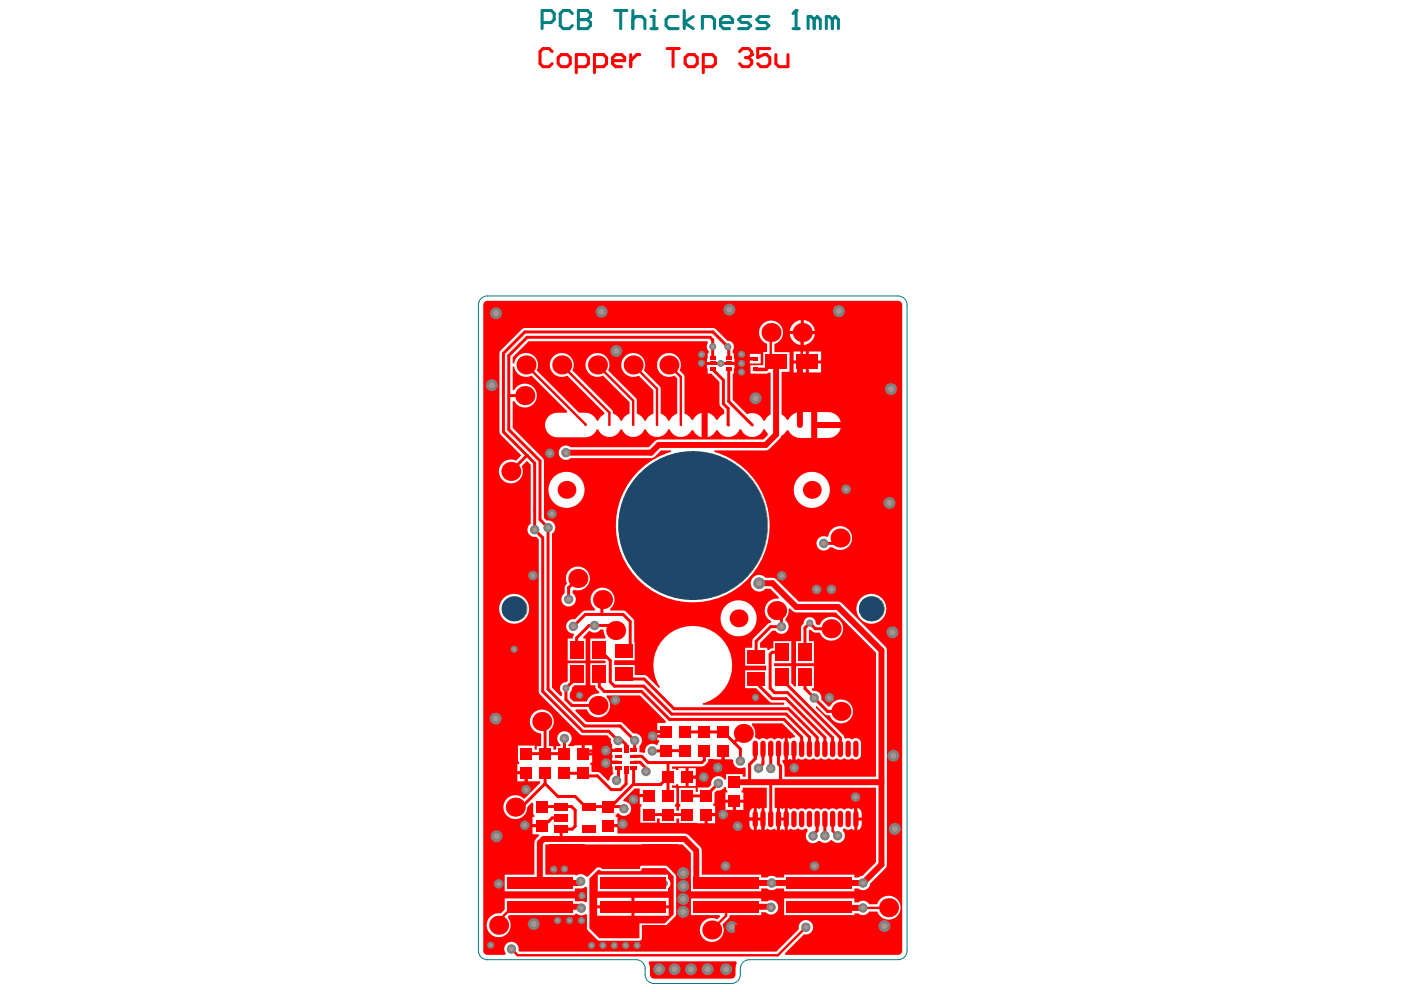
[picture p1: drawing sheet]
<svg xmlns="http://www.w3.org/2000/svg" width="297mm" height="210mm" viewBox="0 0 297 210" stroke-linecap="round" stroke-linejoin="round" font-family="sans-serif">
<path d="M101.2 64.5v136.7M103.1 62.6h86.9M191.9 64.5v136.7M103.1 203.1h31.5M136.5 205v1.2M138.4 208.1h16.3M156.6 205v1.2M158.5 203.1h31.5" fill="none" stroke="#008080" stroke-width=".21"/>
<path d="M114.7 4.8h1.9l.7-.7v-1.2l-.7-.7h-1.9v3.9M121.1 2.9l-.7-.7h-1.2l-.7 .7v2.5l.7 .7h1.2l.7-.7M122.4 2.2v3.9h1.9l.6-.7v-.6l-.6-.7h-1.9" fill="none" stroke="#008080" stroke-width=".64"/>
<circle cx="122.4" cy="4.1" r=".32" fill="#008080"/>
<path d="M122.4 2.2h1.9l.6 .7v.6l-.6 .6h-1.9M130 2.2h2.6M131.3 2.2v3.9M133.9 2.2v3.9M133.9 4.1l.6-.6h1.3l.6 .6v2M137.7 3.5h.7v2.6M137.7 6.1h1.3" fill="none" stroke="#008080" stroke-width=".64"/>
<circle cx="138.4" cy="2.2" r=".32" fill="#008080"/>
<path d="M143.5 3.5h-1.9l-.7 .6v1.3l.7 .7h1.9M144.8 2.2v3.9M146.7 3.5l-1.9 1.3 1.9 1.3M148.6 6.1v-2.6h1.9l.7 .6v2M152.4 4.8h2.6v-.7l-.6-.6h-1.3l-.7 .6v1.3l.7 .7h1.3M158.8 3.5h-1.9l-.6 .6 .6 .7h1.3l.6 .6-.6 .7h-1.9M162.7 3.5h-2l-.6 .6 .6 .7h1.3l.7 .6-.7 .7h-1.9M167.8 6.1h1.3M168.4 2.2v3.9" fill="none" stroke="#008080" stroke-width=".64"/>
<circle cx="168.4" cy="2.2" r=".32" fill="#008080"/>
<path d="M168.4 2.2l-.6 .7M172.3 4.1l-.7-.6h-.6v2.6M172.3 4.1v2M172.3 4.1l.6-.6 .6 .6v2M176.1 4.1l-.6-.6h-.7v2.6M176.1 4.1v2M176.1 4.1l.6-.6 .7 .6v2" fill="none" stroke="#008080" stroke-width=".64"/>
<path d="M103.1 62.6a1.89 1.89 0 0 0-1.9 1.9M190 62.6a1.89 1.89 0 0 1 1.9 1.9M101.2 201.2a1.89 1.89 0 0 0 1.9 1.9M134.6 203.1a1.89 1.89 0 0 1 1.9 1.9M136.5 206.2a1.89 1.89 0 0 0 1.9 1.9M156.6 206.2a1.89 1.89 0 0 1-1.9 1.9M158.5 203.1a1.89 1.89 0 0 0-1.9 1.9M191.9 201.2a1.89 1.89 0 0 1-1.9 1.9" fill="none" stroke="#008080" stroke-width=".21"/>
<g fill="#f00">
<path d="M137.4 203.4h18.3l.2 .3-.3 1.3v1.2a.86 .86 0 0 1-.9 .9h-16.3a.85 .85 0 0 1-.9-.9v-1.2l-.3-1.3z"/>
<path d="M121.8 150.1h2.4a2.53 2.53 0 0 0 3.7 1.3 2.53 2.53 0 0 0 .4-3.9l.1-.4h7l5.5 5.6-.1 .3h-1.7v1.5h1.9v.6h-1.9v1.5h.3v.5h-.2v.4l-.3 .2a1.49 1.49 0 0 0-1.7-.1 1.49 1.49 0 0 0-.7 1.5l-.3 .2-.9-.1v-1.3a1.54 1.54 0 0 0 .4-1.8 1.54 1.54 0 0 0-1.7-.9l-2.5-2.4h-7.4l-2.4-2.4z"/>
<path d="M126.5 184.1h.4l.5 .2h7.9l.4-.1 .1-.5h5l1.7 1.8v8l-1.9 1.9h-5.3v3.1h-8.5l-2.1-2v-10.6zM126.5 185.1v3.5h14.8v-.6a1.23 1.23 0 0 0 0-2.1v-.8zM134.2 190v1.6h7.3v-1.6zM126.3 190v1.6h7.3v-1.6zM134.2 192.2v1.6h7.3v-1.6zM126.3 192.2v1.6h7.3v-1.6z"/>
<path d="M166.8 128.9l.3-.2 .9 .8 .5 .1h8.3l8.5 8.5v26.3h-19.3v-2.3l-.5-.8v-.4l.5-.1v-4.7l-.6 .4a1.19 1.19 0 0 0-1.6 0 1.21 1.21 0 0 0-1.6 0 1.21 1.21 0 0 0-1.6 0l-.7-.3-.2-.3a2.5 2.5 0 0 0-.7-2.5l.1-.3h6.4l2.7 2.7-.1 .3h-.6l-.3 .3-.5-.3v4.7l.5-.2 .5 .2v-2.3h.6v2.3l.6-.3a1.19 1.19 0 0 0 1.6-.1 1.21 1.21 0 0 0 1.6 0 1.21 1.21 0 0 0 1.7 0 1.21 1.21 0 0 0 1.6 0 1.21 1.21 0 0 0 1.6 0 1.21 1.21 0 0 0 1.7 0 1.21 1.21 0 0 0 1.6 0 1.09 1.09 0 0 0 1.2 .3 1.09 1.09 0 0 0 .7-1v-2.4a1.15 1.15 0 0 0-.8-1.1 1.15 1.15 0 0 0-1.2 .3 1.05 1.05 0 0 0-1.2-.2l-.4-.2-.2-.6-5.8-5.7 .1-.4 1.8 1.7 .3 .2 .7 .1a2.53 2.53 0 0 0 3.9 1.2 2.53 2.53 0 0 0 .2-4 2.53 2.53 0 0 0-4 .9h-.3l-1.6-1.5a1.48 1.48 0 0 0-1.7-1.8l-.3-.3 .1-.3h.4v-4.6h-3.8v4.2l-.3 .1-.7-.7v-3.6h-3.6v-.7h3.6v-4.6h-3.8v1.5h-.5l-.5 .4-.3-.2v-.3h-1.5v-1.1l2.6-2.6h.7a1.52 1.52 0 0 0 2.3 .3 1.52 1.52 0 0 0-.2-2.4v-.4a2.38 2.38 0 0 0 .6-2zM170.4 130.9l-.3 .5a1.23 1.23 0 0 1-.6 1.1v3.2h-1.1v4.6h3.8v-4.6h-1.1v-2.3l.4-.1 .7 .5 1.3 .1a2.53 2.53 0 0 0 3.9 1.2 2.53 2.53 0 0 0 0-4.1 2.53 2.53 0 0 0-3.9 1.2h-.6l-.3-.3a1.27 1.27 0 0 0-.8-1.2 1.27 1.27 0 0 0-1.4 .2z"/>
<path d="M131.8 169.3l2.5-2.5h1v1.2h1.9v.7h-1.9v1.5h.4v.5h-.2v3.4h3.5v-.9h.6v.9h3.5v-.9h.6v.9l5.4 .1v-1.8h.3v-.4h1.9v-1.5h-.4v-.5h.3v-2.2l.5-.6a1.41 1.41 0 0 0 1.6-.7l.3 .1v.6h.3v.5h-.4v1.5h3.8v-1.5h-.4v-.5h.2v-.5h5.1v4.2h-.5v4.8l.6-.4a1.06 1.06 0 0 0 1.5 0l.6 .4v-4.8h-.5v-4.2h21.4v15.8l-2.8 2.8-.9 .4h-.8v-.6h-14.9v.6h-1.7a1.47 1.47 0 0 0-1.9 0h-1.3v-.6h-12.5l-.1-5.6-2.7-2.8-.8-.3h-14.3v-1.4h-1.9v-.6h1.9v-1.5h-.4v-.5h.3v-.3l.3-.1a1.53 1.53 0 0 0 2.6-.2 1.53 1.53 0 0 0-1.4-2.2zM155.7 169.9v1.5h1.6v-1.5zM153.5 169.9v1.5h1.6v-1.5zM181.4 170.9v2.1h.9a1.56 1.56 0 0 0-.9-2.1zM158.9 171.2l-.3 .4v1.4h.9v-2.1zM149.7 172.7v1.5h1.6v-1.5zM181.4 173.6v2.1a1.17 1.17 0 0 0 .9-1.2v-.9zM165 170.9v4.8l.5-.3 .5 .3v-4.8l-.5 .3zM160.1 170.9v4.8l.5-.3 .5 .3v-4.8l-.5 .3zM158.6 173.6a1.56 1.56 0 0 0 .9 2.1v-2.1zM166.7 170.9v4.8l.5-.4a1.19 1.19 0 0 0 1.6 0 1.21 1.21 0 0 0 1.7 0l.3 .2 .1 .3a1.53 1.53 0 0 0 .1 2.2 1.53 1.53 0 0 0 2.1-.1l.4 .1a1.49 1.49 0 0 0 2.2-.2h.3a1.53 1.53 0 0 0 2.3 .2 1.53 1.53 0 0 0 0-2.3l.3-.4a1.38 1.38 0 0 0 1.6 .1l.6 .3v-4.8l-.6 .4a1.19 1.19 0 0 0-1.6 0 1.21 1.21 0 0 0-1.7 0 1.21 1.21 0 0 0-1.6 0 1.21 1.21 0 0 0-1.6 0 1.21 1.21 0 0 0-1.7 0 1.21 1.21 0 0 0-1.6 0 1.21 1.21 0 0 0-1.7 0 1.07 1.07 0 0 0-1.5 0z"/>
<path d="M142.2 162.2h6.3a1.64 1.64 0 0 0 1.4-1.6l2.8 .1v-1.9h.6v1.9h1.5l.3 .1a1.49 1.49 0 0 0 .7 1.5 1.49 1.49 0 0 0 1.6 0l.4 .2v1.9h-.7v-.6h-3.5v1.1l-.3 .1a1.51 1.51 0 0 0-1.9-.7 1.51 1.51 0 0 0-.9 1.8l-.6 .5h-2.3v1h-.4v-.9h-3.5v3.4h.2v.6h-.2v.8h-.6v-.8h-.3v-.6h.3v-3.4h-.9v-.5h.8v-.3h.5v.4h1.5v-3.8h-1.5v.4h-.5v-.2h-.8zM145.7 162.5v1.6h1.5v-1.6zM145.7 164.8v1.5h1.5v-1.5z"/>
<path d="M102.5 63.9l.6-.3h86.9a.85 .85 0 0 1 .9 .9v136.7a.85 .85 0 0 1-.9 .8h-23.8l-.2-.3 4.1-4a1.53 1.53 0 0 0 1.9-1.4 1.53 1.53 0 0 0-1.6-1.6 1.53 1.53 0 0 0-1.4 1.9l-4.7 4.8h-54.4l-.2-.3a1.52 1.52 0 0 0-1.8-1.8 1.52 1.52 0 0 0-.9 2.4l-.2 .3h-3.7a.85 .85 0 0 1-.9-.8v-136.7zM170.1 67.7v2.3h2.3a2.57 2.57 0 0 0-2.3-2.3zM167.8 68.5l-.4 .5-.3 1h2.3v-2.3l-1 .3zM167.1 70.7a2.57 2.57 0 0 0 2.3 2.3v-2.3zM170.1 70.7v2.3a2.57 2.57 0 0 0 2.3-2.3zM171.1 74.4v1.9h2.6v-1.9zM167.9 74.4v1.9h2.6v-1.9zM158.6 74.9v2h2.3v-2zM171.1 76.9v1.9h2.6v-1.9zM167.9 76.9v1.9h2.6v-1.9zM105.9 74.2l-.2 .6v16.6l.2 .6 4.4 4.4-1.1 1.1-.5-.2a2.53 2.53 0 0 0-3.2 2.4 2.53 2.53 0 0 0 3.1 2.5 2.53 2.53 0 0 0 1.8-3.5l1.1-1.2 .8 .8v12.5a1.5 1.5 0 0 0-.6 1.9 1.5 1.5 0 0 0 1.7 .9l.6 .5v32.5l8.9 8.9 5.6 .1 .8 .8v.9l.3 .3-.1 .9h1.4v.6h-1.4v.7h.1l-.1 1.2h1.4v.6h-1.4l.1 1.8 .2 .3-.5 .3-.3 .5-.1 .6-.3 .1-1.9-1.8h-1.6v-1.5h-.2v-.5h.4v-1.6h-1.9v-.3h-.3v-1.8h-1.6v.2h-1.2v-.4a1.52 1.52 0 0 0 .3-2.3 1.52 1.52 0 0 0-2.3 0 1.52 1.52 0 0 0 .3 2.3v.4h-.9v.7h-.6v-.7h-.9v-3.2l.2-.2a2.53 2.53 0 0 0-.4-4 2.53 2.53 0 0 0-3.8 1.4 2.53 2.53 0 0 0 2.3 3.3v2.7h-.9v.7h-.5v-.8h-3.5v3.4h.2v.5h-.3v1.5h1.9v.3h.3v1.8h2.5l.1 .3-3.5 3.4a2.54 2.54 0 0 0-4 .5 2.54 2.54 0 0 0 1.6 3.7 2.54 2.54 0 0 0 3.2-2.4l.9-1 .3 .1v2.5h.3v.5h-.4v1.5h1.9v.6h-1.9v1.5h1.2l.2 .3-.7 .7-.3 .8v6.8h-6.3v3.5h14.8v-.6h.9a1.59 1.59 0 0 0 1.4-.4l.3 .2v3l-.3 .1-.9-.3-1.4 .1v-.6h-14.8v2.4l-.9 .8-.4-.1a2.54 2.54 0 0 0-2.5 3.2 2.54 2.54 0 0 0 3.7 1.6 2.54 2.54 0 0 0 .7-3.9l.4-.5h13.8v-.2l.4-.1 .4 .3 .6 .1 .9-.3 .3 .2v3l2.4 2.4 8.7 .1 .4-.2 .1-.4v-2.6h5l2.2-2.2v-8.4l-2-2.1h-5.2l-.4 .1-.2 .5h-7.8l-.9-.3-.3 .2-1.8 1.8-.5-.1a1.48 1.48 0 0 0-1.9-.1l-.4-.2h-6.2v-6.3l.1-.1h28.9l1.8 1.8v8.1h14.8v-.6h1.3a1.47 1.47 0 0 0 1.9 0h1.7v.6h14.9v-.6h.8l.4 .3a1.52 1.52 0 0 0 2.1-1.3l3.2-3.2 .3-.9v-45.7l-9.9-9.8-8.7-.1-4.7-4.7-.9-.3h-1.5a1.77 1.77 0 0 0-2.5-.2 1.77 1.77 0 0 0 0 2.6 1.77 1.77 0 0 0 2.5-.1h1.1l1.8 1.8-.2 .3h-.3a2.53 2.53 0 0 0-2.4 1.9 2.53 2.53 0 0 0 1.3 2.8l-.1 .4-.6 .2-3.1 3.1-.3 .6v1.4h-1.5v3.7h4.5v1h-4.5v3.8h2.4l3 3 2.8 .1 .2 .1-.2 .3h-17.1v-.3l.4-.1a8.3 8.3 0 0 0 5.1-11.2 8.3 8.3 0 0 0-11.6-4.1 8.3 8.3 0 0 0-3 12l-.2 .2-2.8-2.7-2.3-.1v-2.1h-4.3v-1h4.3l-.1-8.2-.3-.6-1.7-1.7h-3.1l-.1-.3a2.53 2.53 0 0 0 .3-3.7 2.53 2.53 0 0 0-3.7 0 2.53 2.53 0 0 0 .3 3.7l-.1 .3h-2.3l-1.9 1.9-.3-.1a1.54 1.54 0 0 0-1.5 1.5 1.54 1.54 0 0 0 1.5 1.6l.2 .3-.3 .7h-1.1v4.7h3.8v-4.7h-.4l-.2-.3 1.4-1.3 .5 .3a1.47 1.47 0 0 0 1.8-.6h.5l.2 .2 .1 .7 .4 .7-.2 .3h-3.1v4.7h3l.3 .2-.2 .3h-3.1v4.7h1.1v.6l.8 .9-.1 .3-.2-.1a2.5 2.5 0 0 0-2.3 1.7h-2.9l-.7-.7v-1.1l.3-.5 .1-.6 .5-.5h2.4v-4.7h-3.8v3.8l-.4 .2a1.27 1.27 0 0 0-1.2 .9 1.27 1.27 0 0 0 .4 1.4v.6l-.3 .1-1.8-1.8v-32.6a1.5 1.5 0 0 0 .6-1.8 1.5 1.5 0 0 0-1.7-.9l-.6-.6-.1-12.4-6.5-6.6v-5.7l.3 .1a2.54 2.54 0 0 0 3.9 .6 2.54 2.54 0 0 0-.1-3.9 2.54 2.54 0 0 0-3.8 .8h-.3v-4.9l.3-.1v.4a2.53 2.53 0 0 0 3.6 1.6l7.6 7.5-.1 .3a4.2 4.2 0 0 0-3.8 .8 2.6 2.6 0 0 0-.6 2.8 2.6 2.6 0 0 0 2.4 1.6l6.6-.1a2.5 2.5 0 0 0 1.7-1.5h.4l.1 .3a2.52 2.52 0 0 0 2.4 1.3 2.52 2.52 0 0 0 2.2-1.6h.3l.2 .3a2.52 2.52 0 0 0 2.3 1.3 2.52 2.52 0 0 0 2.2-1.6h.4l.1 .3a2.52 2.52 0 0 0 2.4 1.3 2.52 2.52 0 0 0 2.1-1.6h.4l.1 .3a2.53 2.53 0 0 0 4.5-.2h.4l.1 .3a2.62 2.62 0 0 0 1.6 1.2v-5.2a2.55 2.55 0 0 0-1.7 1.5h-.4l-.5-.7-1-.6v-7.8l-.2-.5-.8-.8 .2-.5a2.54 2.54 0 0 0-2.4-3.2 2.54 2.54 0 0 0-2.5 3.1 2.54 2.54 0 0 0 3.6 1.7l.6 .6v7.4a2.37 2.37 0 0 0-1.6 1.5h-.4l-.5-.9-1-.6-.1-5.5-3.5-3.6 .2-.5a2.54 2.54 0 0 0-2.4-3.2 2.54 2.54 0 0 0-2.5 3.1 2.54 2.54 0 0 0 3.6 1.7l3.1 3.1v4.9a2.37 2.37 0 0 0-1.5 1.5h-.4l-.5-.9-1.1-.6v-2.7l-.2-.6-5.8-5.8 .2-.5a2.54 2.54 0 0 0-2.4-3.2 2.54 2.54 0 0 0-2.6 3.1 2.54 2.54 0 0 0 3.7 1.7l5.6 5.6v2.4a2.37 2.37 0 0 0-1.6 1.5h-.3l-.6-.9-1-.6-.2-.8-8.4-8.3 .2-.5a2.54 2.54 0 0 0-2.4-3.2 2.54 2.54 0 0 0-2.5 3.1 2.54 2.54 0 0 0 3.6 1.7l7.9 7.8-.1 .4a2.28 2.28 0 0 0-1.2 1.3h-.4l-.1-.4a2.61 2.61 0 0 0-2.3-1.3h-1.3l-9-8.9a2.53 2.53 0 0 0-1.4-3.6 2.53 2.53 0 0 0-3.3 2.1h-.3v-1.3l3.4-3.4h37.8l.1 .3-.2 .3a1.24 1.24 0 0 0 .3 1.5v.5h-.2l-.1 1.8h1.2v.6h-1.2l.1 1.8h.8l1.7 1.8v4.6l.3 .6 .7 .8v.8a2.29 2.29 0 0 0-1.4 1.2h-.3l-.1-.2a2.62 2.62 0 0 0-1.7-1.3v5.2a2.55 2.55 0 0 0 1.8-1.5h.3l.1 .2a2.52 2.52 0 0 0 2.4 1.3 2.52 2.52 0 0 0 2.2-1.6h.3l.2 .3a2.52 2.52 0 0 0 2.3 1.3 2.52 2.52 0 0 0 2.2-1.6h.3l.6 .8v.4l-.9 .9h-22.1l-.8 .3-1.3 1.3h-16.6l-.4-.2a1.53 1.53 0 0 0-2.1 1.6 1.53 1.53 0 0 0 2.5 .9h17l.9-.3 1.3-1.3h2l.1 .3a16.2 16.2 0 0 0-8.7 25 16.2 16.2 0 0 0 26.5 0 16.2 16.2 0 0 0-8.7-25l.1-.3 11.2-.1 2.6-2.4 .3-.6 .7-.5 .5-.7h.3a2.64 2.64 0 0 0 2.5 1.7h2.3v-5.5h-2.3a2.68 2.68 0 0 0-2.5 1.6h-.3l-.5-.7-.6-.4v-9h1.6v-4.2h-3.2v-1.7a2.53 2.53 0 0 0 1.4-3.9 2.53 2.53 0 0 0-4.1-.1 2.53 2.53 0 0 0 1.2 3.9v1.8h-.8v2.8h-2.7v1.7l3.3 .1 .6-.3 .3 .1v8.8l-.6 .4-.6 .9h-.3a2.48 2.48 0 0 0-3.4-1.3l-3.1-3.1v-5.6h.3l.1-1.8h-1.2v-.6h1.2l-.1-1.8h-.3v-.7a1.25 1.25 0 0 0 .1-1.3 1.25 1.25 0 0 0-1.2-.7l-2.5-2.5-.6-.2h-39.8l-.6 .2zM172.9 87.2v2.1h5a2.72 2.72 0 0 0-2.7-2.1zM172.9 90.6v2.1h2.3a2.72 2.72 0 0 0 2.7-2.1zM167.9 103.7a3.8 3.8 0 0 0 7.7 0 3.8 3.8 0 0 0-7.7 0zM116 103.7a3.9 3.9 0 0 0 7.7 0 3.9 3.9 0 0 0-7.7 0zM173.2 113.9a1.53 1.53 0 0 0 .1 2.3 1.53 1.53 0 0 0 2.2-.4h.7a2.53 2.53 0 0 0 3.8-.8 2.53 2.53 0 0 0-1.5-3.6 2.53 2.53 0 0 0-3.3 2.1l-.2 .1a1.48 1.48 0 0 0-1.8 .3zM120.5 120.6a2.49 2.49 0 0 0-.5 2.9l-.5 .5v1.5a1.52 1.52 0 0 0-.4 2.3 1.52 1.52 0 0 0 2.3 0 1.52 1.52 0 0 0-.3-2.3v-.5l.4-.2a2.54 2.54 0 0 0 3.2-3 2.54 2.54 0 0 0-4.2-1.2zM181.2 128.8a3.2 3.2 0 0 0 6.3 0 3.2 3.2 0 0 0-6.3 0zM105.6 128.8a3.2 3.2 0 0 0 6.3 0 3.2 3.2 0 0 0-6.3 0zM152.4 130.8a3.8 3.8 0 0 0 7.7 0 3.8 3.8 0 0 0-7.7 0zM123.7 157.7v1.5h1.6v-1.5zM109.5 163.8v1.5h1.5v-1.5zM165.9 190.1v3.5h14.9v-.3h.8a1.48 1.48 0 0 0 2.3-.4h1.7a2.53 2.53 0 0 0 3.9 1.2 2.53 2.53 0 0 0-.1-4.1 2.53 2.53 0 0 0-3.8 1.3h-1.7a1.47 1.47 0 0 0-2.3-.3h-.8v-.9zM146.2 190.1v3.5h6l.2 .3-.7 .6a2.53 2.53 0 0 0-3.6 1.9 2.53 2.53 0 0 0 2.9 2.9 2.53 2.53 0 0 0 1.8-3.7l1.4-1.3 .2-.7h6.6v-.6h1a1.53 1.53 0 0 0 2.1 .2 1.53 1.53 0 0 0 .3-2.1 1.53 1.53 0 0 0-2.1-.4h-1.3v-.6z"/>
</g>
<path d="M105.5 194.8v1M108.2 200.8l1.3 1.3" fill="none" stroke="#f00" stroke-width=".5"/>
<path d="M111.4 96.4l1.7 1.6M113.1 112.1l1.7 1.7M111 174.6l3.6 .1M111.4 163.5l-.1 3.6M114.5 174.6l-.1 .1M118.7 173.1h-1.9l-.8 .8" fill="none" stroke="#f00" stroke-width=".63"/>
<g fill="#f00">
<circle cx="118.7" cy="170.7" r=".31"/>
<circle cx="119.4" cy="156.3" r=".31"/>
</g>
<path d="M164.2 76.6v15.3l-2.2 2.2h-22.6l-1.7 1.7h-18M169.6 76.7l-.4 .3v12.9M160.6 123.4h2.8l5.1 5h8.8l9.2 9.2v45.3l-3.9 3.9h-34.5l-.8-.8v-5.5M147.3 180l-2.4-2.5h-29.9l-.8 .8v8.5h8.3l.4-.3M155.4 165.5h31.1M114.2 191.9h8.8M153.6 191.9h9.5M173.3 191.9l.3 .2h9" fill="none" stroke="#f00" stroke-width="1.3"/>
<g fill="none" stroke="#f00" stroke-width=".63">
<path d="M150.8 75.6v-3.7l-.6-.5h-38.7l-3.9 3.8v15.7l6.7 6.6v12.4l1.7 1.7v34.2l7.7 7.8h7.5l3.1 3.1v1.8M150.8 78.2l2.2 2.2v5l1.1 1v3.5M150.8 76.9h3.4M154.2 75.6v-2l-3.4-3.4h-39.8l-4.5 4.6v16.6l5 5M154.2 78.2v6.8l5 4.9M107.7 83.7h3.3M111.4 96.4l-3.3 3.4M113.1 98v14.1M114.8 113.8v32.5l8.5 8.4h5.5l2 2h.8l.9 .9v.9M177.7 113.8l-1.1 1.2h-2.3M121.3 132.5l2.5-2.5h8l1.5 1.5v4.9l-1.4 1.4M122.3 122.4l-2 2v2.4"/>
<path d="M126.8 137.4l2.3 2.4v4.5l.9 .9h6.2l5.9 5.9h24.2l4.9 4.9v2.5M127.5 126.9l-.2 .1v3M130.2 133.4l-1-1.1h-4.6l-2.6 2.7v2.4M164.3 129.2l1 1v2.4h-2.2l-3.1 3.1v3.3M165.5 138h-2.1l-.5 .4v7.2l1 1h2.7l9.6 9.5v2.4M175.8 133h-3.3l-1.2-1.2-1 1v5.2M111.4 159.5h7.9M114.6 152.7l.7 .7v6.2M119.4 156.3v3.3M121.4 143.3l.6-.6v.7l-2.3 2.2v2.4l1.3 1.3h5.5M126.8 142.7v2.5l1.1 1.1h7.8l6 5.9h24.2l3.7 3.8v2.5M130.9 158.8h-2.7"/>
<path d="M131.9 142.6h.9l1 1.1h2.5l6.3 6.3h24.2l6.1 6v2.5M137.4 158.8l3.5 .1M138.1 155.8h1.9M141 158.8l3.9 .1M144.9 154.9l8.1-.1 3.6 3.7v2.5M149 158.9v2l-.5 .5h-11.4l-1.3-1.4h-1.7M153 158.8v2.5l-1.2 1.1M157.3 155.2l-1.9 2M159.6 144.1l3.8 3.7h2.9l8.2 8.3v2.4M161.4 158.5v3.1l-.9 .9M163.1 158.5v4.1M165.5 143.3v.6l12.3 12.2v2.4"/>
<path d="M166.3 158.5v3.7l.3 .2h1.4v-3.9M170.3 143.3v2.4l4.8 4.8h2.8M114.6 170.7h6.3l.8 .7v3.4l-.6 .6h-2.4v2.3M115.3 165.8l2.7 2.7h3.7l2.1 2.2h7.8l.4 .4M115.3 165.8l-5 5h-1.3M115.3 163.6v2.2M116 173.9h-.6l-.8 .8M119.4 163.6h3.9M128.7 174.7h2.7M130.9 161.3h-2.5l-.2 .2M130.9 162.5v2.2l-.5 .4M132.5 162.8v3.1l-1.2 1.2h-2l-2.9-2.9h-2.4l-.6-.6"/>
<path d="M134.1 162.5v3.4l-4.8 4.8M134.1 161.3h1.3l1.3 1.2v.7M137.2 168.3h-2.9l-.3 .3v.6M137.2 172.4h8.2M141.3 161.4v7M141.3 164.4l-1.5 1.6h-5.7M145.4 164.4h3.8M145.4 168.4h3.9M149.3 168.2l.1 .1M149.4 168.3h.1M149.4 172.4h3.6M152 165.8l-2.6 2.5"/>
<path d="M155.4 169.5v4.6l.7 .7 1.5-1.5h3.8v2.6l.8 .7h1.7l.8-.8v-2.5h1.6M163.1 165.6v7.7M181 168.7l.1 4.6"/>
</g>
<g fill="none" stroke="#f00" stroke-width=".5">
<path d="M111.3 77.2l12.6 12.7M118.8 77.2l10.1 10.1v2.6M126.4 77.2l7.6 7.6v5.1M134 77.2l5 5.1v7.6M141.5 77.2l2.5 2.5v10.2M163.1 70.4v5.1l1.1 1.1M169.7 70.4l-.1 .1v6.2M128.2 158.8h-4.1l-.7 .7M176.2 173.3v2.5l1 1M114.2 191.9h-5.7l-3 2.9M140.6 187h-8.1l-.5-.5-.6 .6M153.6 191.9v1.9l-3 3"/>
<path d="M170.5 196.2l-5.9 5.9h-55.1M182.6 192.1h5.4"/>
</g>
<path d="M159.8 158.5v2l-1.2 1.2v3.8M164.7 158.5v3.2l.4 .4v3.4M172.9 173.3v2.5l-.9 .8v.3M174.5 173.3v3.5M129.7 191.2l.7 .7h3.5M136.3 191.1l-.8 .8" fill="none" stroke="#f00" stroke-width=".64"/>
<path d="M158 75.9h1.8M162.6 76.7v.9l-.5 .6h-2.3M164.3 76.6l-.7 .6" fill="none" stroke="#f00" stroke-width=".76"/>
<path d="M127.4 179.5h7.9v4.3h-7.9z" fill-rule="evenodd" fill="#f00"/>
<path d="M116.8 10.9l-.6-.6h-1.3l-.6 .6v2.6l.6 .6h1.3l.6-.6M118.7 11.6h1.3l.6 .6v1.3l-.6 .6h-1.3l-.6-.6v-1.3zM121.9 14.1h1.9l.7-.6v-1.3l-.7-.6h-1.9v3.8M125.8 14.1h1.9l.6-.6v-1.3l-.6-.6h-1.9v3.8M129.6 12.8h2.6v-.6l-.7-.6h-1.3l-.6 .6v1.3l.6 .6h1.3M133.4 11.6v2.5M135.4 11.6h-.7l-1.3 1.2M141.1 10.3h2.6M142.4 10.3v3.8M145 12.2l.6-.6h1.3l.6 .6v1.3l-.6 .6h-1.3l-.6-.6zM148.8 14.1h1.9l.7-.6v-1.3l-.7-.6h-1.9v3.8M156.5 10.9l.6-.6h1.3l.6 .6v.7" fill="none" stroke="#f00" stroke-width=".64"/>
<circle cx="159" cy="11.6" r=".32" fill="#f00"/>
<path d="M157.7 12.2h.7M158.4 12.2l.6 .6v.7l-.6 .6h-1.3l-.6-.6M159 11.6l-.6 .6M162.9 10.3h-2.6v1.9l1.3-.6h.6l.7 .6v1.3l-.7 .6h-1.3l-.6-.6M164.1 11.6v1.9l.7 .6h1.9v-2.5" fill="none" stroke="#f00" stroke-width=".64"/>
<circle cx="117.1" cy="183.9" r=".76" fill="#808080"/>
<circle cx="117.1" cy="183.9" r=".38" fill="#a6968d"/>
<circle cx="119.4" cy="183.9" r=".76" fill="#808080"/>
<circle cx="119.4" cy="183.9" r=".38" fill="#a6968d"/>
<circle cx="134.8" cy="200.1" r=".76" fill="#808080"/>
<circle cx="134.8" cy="200.1" r=".38" fill="#a6968d"/>
<circle cx="125.1" cy="200.1" r=".76" fill="#808080"/>
<circle cx="125.1" cy="200.1" r=".38" fill="#a6968d"/>
<circle cx="132.4" cy="200.1" r=".76" fill="#808080"/>
<circle cx="132.4" cy="200.1" r=".38" fill="#a6968d"/>
<circle cx="130" cy="200.1" r=".76" fill="#808080"/>
<circle cx="130" cy="200.1" r=".38" fill="#a6968d"/>
<circle cx="127.6" cy="200.1" r=".76" fill="#808080"/>
<circle cx="127.6" cy="200.1" r=".38" fill="#a6968d"/>
<circle cx="118" cy="194.8" r=".76" fill="#808080"/>
<circle cx="118" cy="194.8" r=".38" fill="#a6968d"/>
<circle cx="120.5" cy="194.8" r=".76" fill="#808080"/>
<circle cx="120.5" cy="194.8" r=".38" fill="#a6968d"/>
<circle cx="123" cy="194.8" r=".76" fill="#808080"/>
<circle cx="123" cy="194.8" r=".38" fill="#a6968d"/>
<circle cx="138.8" cy="191.9" r=".76" fill="#808080"/>
<circle cx="138.8" cy="191.9" r=".38" fill="#a6968d"/>
<circle cx="159.8" cy="84.3" r="1.26" fill="#808080"/>
<circle cx="159.8" cy="84.3" r=".63" fill="#a6968d"/>
<circle cx="105.1" cy="177" r="1.26" fill="#808080"/>
<circle cx="105.1" cy="177" r=".63" fill="#a6968d"/>
<circle cx="104.9" cy="152" r="1.26" fill="#808080"/>
<circle cx="104.9" cy="152" r=".63" fill="#a6968d"/>
<circle cx="130.4" cy="74.3" r="1.26" fill="#808080"/>
<circle cx="130.4" cy="74.3" r=".63" fill="#a6968d"/>
<circle cx="104" cy="81.5" r="1.26" fill="#808080"/>
<circle cx="104" cy="81.5" r=".63" fill="#a6968d"/>
<circle cx="104.9" cy="66.3" r="1.26" fill="#808080"/>
<circle cx="104.9" cy="66.3" r=".63" fill="#a6968d"/>
<circle cx="127.3" cy="66" r="1.26" fill="#808080"/>
<circle cx="127.3" cy="66" r=".63" fill="#a6968d"/>
<circle cx="154.3" cy="65.5" r="1.26" fill="#808080"/>
<circle cx="154.3" cy="65.5" r=".63" fill="#a6968d"/>
<circle cx="188.8" cy="133.8" r="1.26" fill="#808080"/>
<circle cx="188.8" cy="133.8" r=".63" fill="#a6968d"/>
<circle cx="189" cy="159.9" r="1.26" fill="#808080"/>
<circle cx="189" cy="159.9" r=".63" fill="#a6968d"/>
<circle cx="189.3" cy="175.4" r="1.26" fill="#808080"/>
<circle cx="189.3" cy="175.4" r=".63" fill="#a6968d"/>
<circle cx="177.5" cy="65.8" r="1.26" fill="#808080"/>
<circle cx="177.5" cy="65.8" r=".63" fill="#a6968d"/>
<circle cx="188.5" cy="82.3" r="1.26" fill="#808080"/>
<circle cx="188.5" cy="82.3" r=".63" fill="#a6968d"/>
<circle cx="188.2" cy="106.4" r="1.26" fill="#808080"/>
<circle cx="188.2" cy="106.4" r=".63" fill="#a6968d"/>
<circle cx="187.1" cy="196" r="1.26" fill="#808080"/>
<circle cx="187.1" cy="196" r=".63" fill="#a6968d"/>
<circle cx="154.8" cy="196.2" r="1.26" fill="#808080"/>
<circle cx="154.8" cy="196.2" r=".63" fill="#a6968d"/>
<circle cx="112.9" cy="195.5" r="1.26" fill="#808080"/>
<circle cx="112.9" cy="195.5" r=".63" fill="#a6968d"/>
<circle cx="140.6" cy="187" r=".76" fill="#808080"/>
<circle cx="140.6" cy="187" r=".38" fill="#a6968d"/>
<circle cx="144.5" cy="192.9" r="1.26" fill="#808080"/>
<circle cx="144.5" cy="192.9" r=".63" fill="#a6968d"/>
<circle cx="144.5" cy="190.2" r="1.26" fill="#808080"/>
<circle cx="144.5" cy="190.2" r=".63" fill="#a6968d"/>
<circle cx="144.5" cy="187.5" r="1.26" fill="#808080"/>
<circle cx="144.5" cy="187.5" r=".63" fill="#a6968d"/>
<circle cx="144.5" cy="184.8" r="1.26" fill="#808080"/>
<circle cx="144.5" cy="184.8" r=".63" fill="#a6968d"/>
<circle cx="103.8" cy="200" r=".76" fill="#808080"/>
<circle cx="103.8" cy="200" r=".38" fill="#a6968d"/>
<circle cx="108.2" cy="200.8" r="1.01" fill="#808080"/>
<circle cx="108.2" cy="200.8" r=".5" fill="#a6968d"/>
<circle cx="170.5" cy="196.2" r="1.01" fill="#808080"/>
<circle cx="170.5" cy="196.2" r=".5" fill="#a6968d"/>
<circle cx="153.6" cy="205.1" r="1.26" fill="#808080"/>
<circle cx="153.6" cy="205.1" r=".63" fill="#a6968d"/>
<circle cx="149.7" cy="205.1" r="1.26" fill="#808080"/>
<circle cx="149.7" cy="205.1" r=".63" fill="#a6968d"/>
<circle cx="146.2" cy="205.1" r="1.26" fill="#808080"/>
<circle cx="146.2" cy="205.1" r=".63" fill="#a6968d"/>
<circle cx="142.7" cy="205.1" r="1.26" fill="#808080"/>
<circle cx="142.7" cy="205.1" r=".63" fill="#a6968d"/>
<circle cx="139.4" cy="205.1" r="1.26" fill="#808080"/>
<circle cx="139.4" cy="205.1" r=".63" fill="#a6968d"/>
<circle cx="148.4" cy="75" r=".76" fill="#808080"/>
<circle cx="148.4" cy="75" r=".38" fill="#a6968d"/>
<circle cx="148.4" cy="76.8" r=".76" fill="#808080"/>
<circle cx="148.4" cy="76.8" r=".38" fill="#a6968d"/>
<circle cx="156.9" cy="78.7" r=".76" fill="#808080"/>
<circle cx="156.9" cy="78.7" r=".38" fill="#a6968d"/>
<circle cx="156.9" cy="76.9" r=".76" fill="#808080"/>
<circle cx="156.9" cy="76.9" r=".38" fill="#a6968d"/>
<circle cx="156.9" cy="75" r=".76" fill="#808080"/>
<circle cx="156.9" cy="75" r=".38" fill="#a6968d"/>
<circle cx="152.5" cy="76.9" r=".76" fill="#808080"/>
<circle cx="152.5" cy="76.9" r=".38" fill="#a6968d"/>
<circle cx="122.6" cy="147.1" r=".76" fill="#808080"/>
<circle cx="122.6" cy="147.1" r=".38" fill="#a6968d"/>
<circle cx="119.7" cy="145.6" r=".76" fill="#808080"/>
<circle cx="119.7" cy="145.6" r=".38" fill="#a6968d"/>
<circle cx="159.8" cy="147.6" r=".76" fill="#808080"/>
<circle cx="159.8" cy="147.6" r=".38" fill="#a6968d"/>
<circle cx="105.5" cy="187" r="1.01" fill="#808080"/>
<circle cx="105.5" cy="187" r=".5" fill="#a6968d"/>
<circle cx="108.8" cy="137.4" r=".76" fill="#808080"/>
<circle cx="108.8" cy="137.4" r=".38" fill="#a6968d"/>
<circle cx="116.3" cy="95.9" r="1.01" fill="#808080"/>
<circle cx="116.3" cy="95.9" r=".5" fill="#a6968d"/>
<circle cx="174.3" cy="115" r="1.01" fill="#808080"/>
<circle cx="174.3" cy="115" r=".5" fill="#a6968d"/>
<circle cx="172.8" cy="124.7" r="1.01" fill="#808080"/>
<circle cx="172.8" cy="124.7" r=".5" fill="#a6968d"/>
<circle cx="175.9" cy="124.7" r="1.01" fill="#808080"/>
<circle cx="175.9" cy="124.7" r=".5" fill="#a6968d"/>
<circle cx="165.4" cy="121.8" r="1.01" fill="#808080"/>
<circle cx="165.4" cy="121.8" r=".5" fill="#a6968d"/>
<circle cx="168" cy="162.5" r="1.01" fill="#808080"/>
<circle cx="168" cy="162.5" r=".5" fill="#a6968d"/>
<circle cx="156.6" cy="161" r="1.01" fill="#808080"/>
<circle cx="156.6" cy="161" r=".5" fill="#a6968d"/>
<circle cx="156.1" cy="174.8" r="1.01" fill="#808080"/>
<circle cx="156.1" cy="174.8" r=".5" fill="#a6968d"/>
<circle cx="160.6" cy="123.4" r="1.26" fill="#808080"/>
<circle cx="160.6" cy="123.4" r=".63" fill="#a6968d"/>
<circle cx="171.3" cy="131.8" r=".76" fill="#808080"/>
<circle cx="171.3" cy="131.8" r=".38" fill="#a6968d"/>
<circle cx="163.1" cy="162.6" r="1.01" fill="#808080"/>
<circle cx="163.1" cy="162.6" r=".5" fill="#a6968d"/>
<circle cx="152" cy="165.8" r="1.01" fill="#808080"/>
<circle cx="152" cy="165.8" r=".5" fill="#a6968d"/>
<circle cx="132" cy="171.1" r="1.01" fill="#808080"/>
<circle cx="132" cy="171.1" r=".5" fill="#a6968d"/>
<circle cx="130.4" cy="165.1" r="1.01" fill="#808080"/>
<circle cx="130.4" cy="165.1" r=".5" fill="#a6968d"/>
<circle cx="128.2" cy="161.5" r="1.01" fill="#808080"/>
<circle cx="128.2" cy="161.5" r=".5" fill="#a6968d"/>
<circle cx="130.8" cy="156.7" r="1.01" fill="#808080"/>
<circle cx="130.8" cy="156.7" r=".5" fill="#a6968d"/>
<circle cx="138.1" cy="155.8" r="1.01" fill="#808080"/>
<circle cx="138.1" cy="155.8" r=".5" fill="#a6968d"/>
<circle cx="131.8" cy="174.4" r="1.01" fill="#808080"/>
<circle cx="131.8" cy="174.4" r=".5" fill="#a6968d"/>
<circle cx="111" cy="174.6" r="1.01" fill="#808080"/>
<circle cx="111" cy="174.6" r=".5" fill="#a6968d"/>
<circle cx="163.1" cy="192" r="1.01" fill="#808080"/>
<circle cx="163.1" cy="192" r=".5" fill="#a6968d"/>
<circle cx="182.6" cy="192.1" r="1.01" fill="#808080"/>
<circle cx="182.6" cy="192.1" r=".5" fill="#a6968d"/>
<circle cx="182.6" cy="186.8" r="1.01" fill="#808080"/>
<circle cx="182.6" cy="186.8" r=".5" fill="#a6968d"/>
<circle cx="163.3" cy="186.8" r="1.01" fill="#808080"/>
<circle cx="163.3" cy="186.8" r=".5" fill="#a6968d"/>
<circle cx="151.8" cy="162.4" r="1.01" fill="#808080"/>
<circle cx="151.8" cy="162.4" r=".5" fill="#a6968d"/>
<circle cx="148.9" cy="164.4" r="1.01" fill="#808080"/>
<circle cx="148.9" cy="164.4" r=".5" fill="#a6968d"/>
<circle cx="134" cy="169.2" r="1.01" fill="#808080"/>
<circle cx="134" cy="169.2" r=".5" fill="#a6968d"/>
<circle cx="136.7" cy="163.2" r="1.01" fill="#808080"/>
<circle cx="136.7" cy="163.2" r=".5" fill="#a6968d"/>
<circle cx="128.2" cy="158.8" r="1.01" fill="#808080"/>
<circle cx="128.2" cy="158.8" r=".5" fill="#a6968d"/>
<circle cx="181" cy="168.7" r="1.01" fill="#808080"/>
<circle cx="181" cy="168.7" r=".5" fill="#a6968d"/>
<circle cx="153" cy="172.4" r="1.01" fill="#808080"/>
<circle cx="153" cy="172.4" r=".5" fill="#a6968d"/>
<circle cx="179" cy="103.5" r="1.01" fill="#808080"/>
<circle cx="179" cy="103.5" r=".5" fill="#a6968d"/>
<circle cx="134.3" cy="156.7" r="1.01" fill="#808080"/>
<circle cx="134.3" cy="156.7" r=".5" fill="#a6968d"/>
<circle cx="120.3" cy="126.8" r="1.01" fill="#808080"/>
<circle cx="120.3" cy="126.8" r=".5" fill="#a6968d"/>
<circle cx="111.3" cy="167.1" r="1.01" fill="#808080"/>
<circle cx="111.3" cy="167.1" r=".5" fill="#a6968d"/>
<circle cx="122.9" cy="186.5" r="1.01" fill="#808080"/>
<circle cx="122.9" cy="186.5" r=".5" fill="#a6968d"/>
<circle cx="121.3" cy="132.5" r="1.01" fill="#808080"/>
<circle cx="121.3" cy="132.5" r=".5" fill="#a6968d"/>
<circle cx="138" cy="158.9" r="1.01" fill="#808080"/>
<circle cx="138" cy="158.9" r=".5" fill="#a6968d"/>
<circle cx="116.8" cy="108.7" r="1.01" fill="#808080"/>
<circle cx="116.8" cy="108.7" r=".5" fill="#a6968d"/>
<circle cx="113.1" cy="112.1" r="1.01" fill="#808080"/>
<circle cx="113.1" cy="112.1" r=".5" fill="#a6968d"/>
<circle cx="116" cy="111.6" r="1.01" fill="#808080"/>
<circle cx="116" cy="111.6" r=".5" fill="#a6968d"/>
<circle cx="172.3" cy="147.7" r="1.01" fill="#808080"/>
<circle cx="172.3" cy="147.7" r=".5" fill="#a6968d"/>
<circle cx="123" cy="192.2" r="1.01" fill="#808080"/>
<circle cx="123" cy="192.2" r=".5" fill="#a6968d"/>
<circle cx="165.3" cy="132.6" r="1.01" fill="#808080"/>
<circle cx="165.3" cy="132.6" r=".5" fill="#a6968d"/>
<circle cx="174.5" cy="176.8" r="1.01" fill="#808080"/>
<circle cx="174.5" cy="176.8" r=".5" fill="#a6968d"/>
<circle cx="177.2" cy="176.8" r="1.01" fill="#808080"/>
<circle cx="177.2" cy="176.8" r=".5" fill="#a6968d"/>
<circle cx="172" cy="176.9" r="1.01" fill="#808080"/>
<circle cx="172" cy="176.9" r=".5" fill="#a6968d"/>
<circle cx="172.3" cy="183.3" r="1.01" fill="#808080"/>
<circle cx="172.3" cy="183.3" r=".5" fill="#a6968d"/>
<circle cx="153.5" cy="183.3" r="1.01" fill="#808080"/>
<circle cx="153.5" cy="183.3" r=".5" fill="#a6968d"/>
<circle cx="119.7" cy="95.8" r="1.01" fill="#808080"/>
<circle cx="119.7" cy="95.8" r=".5" fill="#a6968d"/>
<circle cx="112.7" cy="121.8" r="1.01" fill="#808080"/>
<circle cx="112.7" cy="121.8" r=".5" fill="#a6968d"/>
<circle cx="125.8" cy="132.3" r="1.01" fill="#808080"/>
<circle cx="125.8" cy="132.3" r=".5" fill="#a6968d"/>
<circle cx="119.4" cy="156.3" r="1.01" fill="#808080"/>
<circle cx="119.4" cy="156.3" r=".5" fill="#a6968d"/>
<circle cx="130.2" cy="148.1" r="1.01" fill="#808080"/>
<circle cx="130.2" cy="148.1" r=".5" fill="#a6968d"/>
<circle cx="175.5" cy="147.6" r="1.01" fill="#808080"/>
<circle cx="175.5" cy="147.6" r=".5" fill="#a6968d"/>
<circle cx="160.5" cy="162.5" r="1.01" fill="#808080"/>
<circle cx="160.5" cy="162.5" r=".5" fill="#a6968d"/>
<circle cx="123.1" cy="189.5" r=".76" fill="#808080"/>
<circle cx="123.1" cy="189.5" r=".38" fill="#a6968d"/>
<circle cx="154" cy="73.4" r=".76" fill="#808080"/>
<circle cx="154" cy="73.4" r=".38" fill="#a6968d"/>
<circle cx="150.8" cy="73.3" r=".76" fill="#808080"/>
<circle cx="150.8" cy="73.3" r=".38" fill="#a6968d"/>
<circle cx="108.8" cy="128.8" r="2.65" fill="#808080"/>
<circle cx="108.8" cy="128.8" r="2.64" fill="#1f4769"/>
<circle cx="184.3" cy="128.8" r="2.65" fill="#808080"/>
<circle cx="184.3" cy="128.8" r="2.64" fill="#1f4769"/>
<circle cx="146.6" cy="111.2" r="15.7" fill="#808080"/>
<circle cx="146.6" cy="111.2" r="15.7" fill="#1f4769"/>
<g fill="#f00">
<path d="M122.1 158.3h2.5v2.4h-2.5z" fill-rule="evenodd"/>
<path d="M127.5 173.5h2.5v2.4h-2.5z" fill-rule="evenodd"/>
<path d="M127.5 169.5h2.5v2.4h-2.5z" fill-rule="evenodd"/>
<path d="M133.3 161h1.5v.6h-1.5z" fill-rule="evenodd"/>
<path d="M133.3 159.7h1.5v.6h-1.5z" fill-rule="evenodd"/>
<path d="M133.3 158.4h1.5v.8h-1.5z" fill-rule="evenodd"/>
<path d="M132 157.7h.9v1.6h-.9z" fill-rule="evenodd"/>
<path d="M147.8 157.7h2.5v2.4h-2.5z" fill-rule="evenodd"/>
<path d="M147.8 153.7h2.5v2.4h-2.5z" fill-rule="evenodd"/>
<path d="M151.7 157.6h2.5v2.4h-2.5z" fill-rule="evenodd"/>
<path d="M151.7 153.6h2.5v2.4h-2.5z" fill-rule="evenodd"/>
<path d="M153.6 76.5h1.1v.8h-1.1z" fill-rule="evenodd"/>
<path d="M153.6 77.8h1.1v.7h-1.1z" fill-rule="evenodd"/>
<path d="M159.3 77.8h1v.7h-1z" fill-rule="evenodd"/>
<path d="M122.1 162.4h2.5v2.4h-2.5z" fill-rule="evenodd"/>
<path d="M133.3 162.2h1.5v.7h-1.5z" fill-rule="evenodd"/>
<path d="M132 162h.9v1.6h-.9z" fill-rule="evenodd"/>
<path d="M136 167.1h2.5v2.4h-2.5z" fill-rule="evenodd"/>
<path d="M136 171.2h2.5v2.4h-2.5z" fill-rule="evenodd"/>
<path d="M148.1 171.2h2.6v2.4h-2.6z" fill-rule="evenodd"/>
<path d="M148.1 167.1h2.6v2.4h-2.6z" fill-rule="evenodd"/>
<path d="M153.6 75.3h1.1v.7h-1.1z" fill-rule="evenodd"/>
</g>
<circle cx="164.3" cy="129.2" r="2.02" fill="#f00"/>
<path d="M159.8 172.1v2.4" fill="none" stroke="#f00" stroke-width="1.1"/>
<path d="M159.3 75.5h1v.8h-1z" fill-rule="evenodd" fill="#f00"/>
<path d="M163.1 172.1v2.4M164.7 172.1v2.4M168 172.1v2.4M169.6 172.1v2.4M172.9 172.1v2.4M174.5 172.1v2.4M177.8 172.1v2.4M179.4 172.1v2.4" fill="none" stroke="#f00" stroke-width="1.1"/>
<circle cx="108.1" cy="99.8" r="2.02" fill="#f00"/>
<path d="M159.8 157.3v2.4M163.1 157.3v2.4M164.7 157.3v2.4M168 157.3v2.4M169.6 157.3v2.4M172.9 157.3v2.4M174.5 157.3v2.4M177.8 157.3v2.4M179.4 157.3v2.4" fill="none" stroke="#f00" stroke-width="1.1"/>
<g fill="#f00">
<circle cx="105.5" cy="195.8" r="2.02"/>
<circle cx="126.5" cy="149.3" r="2.02"/>
<circle cx="157.3" cy="155.2" r="2.02"/>
<circle cx="177.7" cy="113.8" r="2.02"/>
<circle cx="109" cy="170.8" r="2.02"/>
<circle cx="122.3" cy="122.4" r="2.02"/>
<circle cx="127.5" cy="126.9" r="2.02"/>
<circle cx="130.2" cy="133.4" r="2.02"/>
<circle cx="119.9" cy="103.7" r="1.89"/>
<circle cx="150.6" cy="196.8" r="2.02"/>
</g>
<g fill="#f00">
<path d="M117.3 174.7h2.9v1.5h-2.9z" fill-rule="evenodd"/>
<path d="M123.2 174.7h2.9v1.5h-2.9z" fill-rule="evenodd"/>
<path d="M113.3 173.5h2.5v2.4h-2.5z" fill-rule="evenodd"/>
<path d="M117.3 169.9h2.9v1.5h-2.9z" fill-rule="evenodd"/>
<path d="M123.2 169.9h2.9v1.5h-2.9z" fill-rule="evenodd"/>
<path d="M113.3 169.5h2.5v2.4h-2.5z" fill-rule="evenodd"/>
<path d="M130.1 158.4h1.5v.8h-1.5z" fill-rule="evenodd"/>
<path d="M130.1 159.7h1.5v.6h-1.5z" fill-rule="evenodd"/>
<path d="M130.1 161h1.5v.6h-1.5z" fill-rule="evenodd"/>
<path d="M114.1 158.4h2.5v2.4h-2.5z" fill-rule="evenodd"/>
<path d="M118.2 158.4h2.5v2.4h-2.5z" fill-rule="evenodd"/>
<path d="M140.1 163.2h2.4v2.5h-2.4z" fill-rule="evenodd"/>
<path d="M144.2 163.2h2.4v2.5h-2.4z" fill-rule="evenodd"/>
<path d="M139.7 157.6h2.5v2.4h-2.5z" fill-rule="evenodd"/>
<path d="M143.7 157.7h2.5v2.4h-2.5z" fill-rule="evenodd"/>
<path d="M139.7 153.6h2.5v2.4h-2.5z" fill-rule="evenodd"/>
<path d="M143.7 153.7h2.5v2.4h-2.5z" fill-rule="evenodd"/>
<path d="M150.2 77.8h1.1v.7h-1.1z" fill-rule="evenodd"/>
<path d="M150.2 76.5h1.1v.8h-1.1z" fill-rule="evenodd"/>
<path d="M154.1 168.3h2.5v2.4h-2.5z" fill-rule="evenodd"/>
<path d="M154.1 164.3h2.5v2.4h-2.5z" fill-rule="evenodd"/>
<path d="M158.1 142.4h3.7v2.7h-3.7z" fill-rule="evenodd"/>
<path d="M158.1 137.6h3.7v2.7h-3.7z" fill-rule="evenodd"/>
<path d="M116.1 195.9h7.6v4h-7.6z" fill-rule="evenodd"/>
<path d="M130.1 162.2h1.5v.7h-1.5z" fill-rule="evenodd"/>
<path d="M117.3 172.3h2.9v1.5h-2.9z" fill-rule="evenodd"/>
<path d="M114.1 162.4h2.5v2.4h-2.5z" fill-rule="evenodd"/>
<path d="M118.2 162.4h2.5v2.4h-2.5z" fill-rule="evenodd"/>
<path d="M125.4 140.8h2.8v3.7h-2.8z" fill-rule="evenodd"/>
<path d="M120.6 140.8h2.8v3.7h-2.8z" fill-rule="evenodd"/>
<path d="M135.8 195.9h7.5v4h-7.5z" fill-rule="evenodd"/>
<path d="M144.2 171.2h2.5v2.4h-2.5z" fill-rule="evenodd"/>
<path d="M144.2 167.2h2.5v2.4h-2.5z" fill-rule="evenodd"/>
<path d="M140.1 171.2h2.5v2.4h-2.5z" fill-rule="evenodd"/>
<path d="M140.1 167.2h2.5v2.4h-2.5z" fill-rule="evenodd"/>
<path d="M150.2 75.3h1.1v.7h-1.1z" fill-rule="evenodd"/>
<path d="M155.5 195.9h7.6v4h-7.6z" fill-rule="evenodd"/>
</g>
<path d="M161.4 172.1v2.4M166.3 172.1v2.4M171.2 172.1v2.4" fill="none" stroke="#f00" stroke-width="1.1"/>
<g fill="#f00">
<path d="M164.1 141.5h2.8v3.6h-2.8z" fill-rule="evenodd"/>
<path d="M168.9 141.5h2.8v3.6h-2.8z" fill-rule="evenodd"/>
<path d="M175.2 195.9h7.6v4h-7.6z" fill-rule="evenodd"/>
</g>
<g fill="#f00">
<circle cx="169.7" cy="70.4" r="2.02"/>
<circle cx="163.1" cy="70.4" r="2.02"/>
<circle cx="188" cy="192.1" r="2.02"/>
</g>
<path d="M176.2 172.1v2.4M181.1 172.1v2.4" fill="none" stroke="#f00" stroke-width="1.1"/>
<g fill="#f00">
<circle cx="177.9" cy="150.5" r="2.02"/>
<circle cx="118.8" cy="77.2" r="2.02"/>
<circle cx="126.4" cy="77.2" r="2.02"/>
<circle cx="141.5" cy="77.2" r="2.02"/>
</g>
<g fill="#f00">
<path d="M116.1 178.8h7.6v4h-7.6z" fill-rule="evenodd"/>
<path d="M125.4 135.6h2.8v3.7h-2.8z" fill-rule="evenodd"/>
<path d="M120.6 135.6h2.8v3.7h-2.8z" fill-rule="evenodd"/>
<path d="M135.8 178.8h7.5v4h-7.5z" fill-rule="evenodd"/>
<path d="M155.5 178.8h7.6v4h-7.6z" fill-rule="evenodd"/>
</g>
<path d="M161.4 157.3v2.4M166.3 157.3v2.4M171.2 157.3v2.4" fill="none" stroke="#f00" stroke-width="1.1"/>
<g fill="#f00">
<path d="M164.1 136.2h2.8v3.6h-2.8z" fill-rule="evenodd"/>
<path d="M168.9 136.2h2.8v3.6h-2.8z" fill-rule="evenodd"/>
<path d="M162 75h4.5v3.2h-4.5z" fill-rule="evenodd"/>
<path d="M168.5 75h4.6v3.2h-4.6z" fill-rule="evenodd"/>
<path d="M175.2 178.8h7.6v4h-7.6z" fill-rule="evenodd"/>
</g>
<path d="M176.2 157.3v2.4M181.1 157.3v2.4" fill="none" stroke="#f00" stroke-width="1.1"/>
<g fill="#f00">
<path d="M110.1 158.3h2.5v2.4h-2.5z" fill-rule="evenodd"/>
<path d="M107.3 185.6h13.8v2.5h-13.8z" fill-rule="evenodd"/>
<path d="M107.3 190.6h13.8v2.5h-13.8z" fill-rule="evenodd"/>
<path d="M110.1 162.3h2.5v2.4h-2.5z" fill-rule="evenodd"/>
<path d="M146.7 190.6h13.8v2.5h-13.8z" fill-rule="evenodd"/>
<path d="M146.7 185.6h13.8v2.5h-13.8z" fill-rule="evenodd"/>
<path d="M127 190.6h13.8v2.5h-13.8z" fill-rule="evenodd"/>
<path d="M127 185.6h13.8v2.5h-13.8z" fill-rule="evenodd"/>
<path d="M166.4 185.6h13.9v2.5h-13.9z" fill-rule="evenodd"/>
<path d="M166.4 190.6h13.9v2.5h-13.9z" fill-rule="evenodd"/>
<path d="M130.1 141.2h3.7v2.8h-3.7z" fill-rule="evenodd"/>
<path d="M130.1 136.4h3.7v2.8h-3.7z" fill-rule="evenodd"/>
</g>
<g fill="#f00">
<circle cx="114.6" cy="152.7" r="2.02"/>
<circle cx="111" cy="83.7" r="2.02"/>
<circle cx="156.3" cy="130.8" r="1.89"/>
<circle cx="175.8" cy="133" r="2.02"/>
<circle cx="171.8" cy="103.7" r="1.89"/>
<circle cx="111.3" cy="77.2" r="2.02"/>
<circle cx="134" cy="77.2" r="2.02"/>
</g>
</svg>
